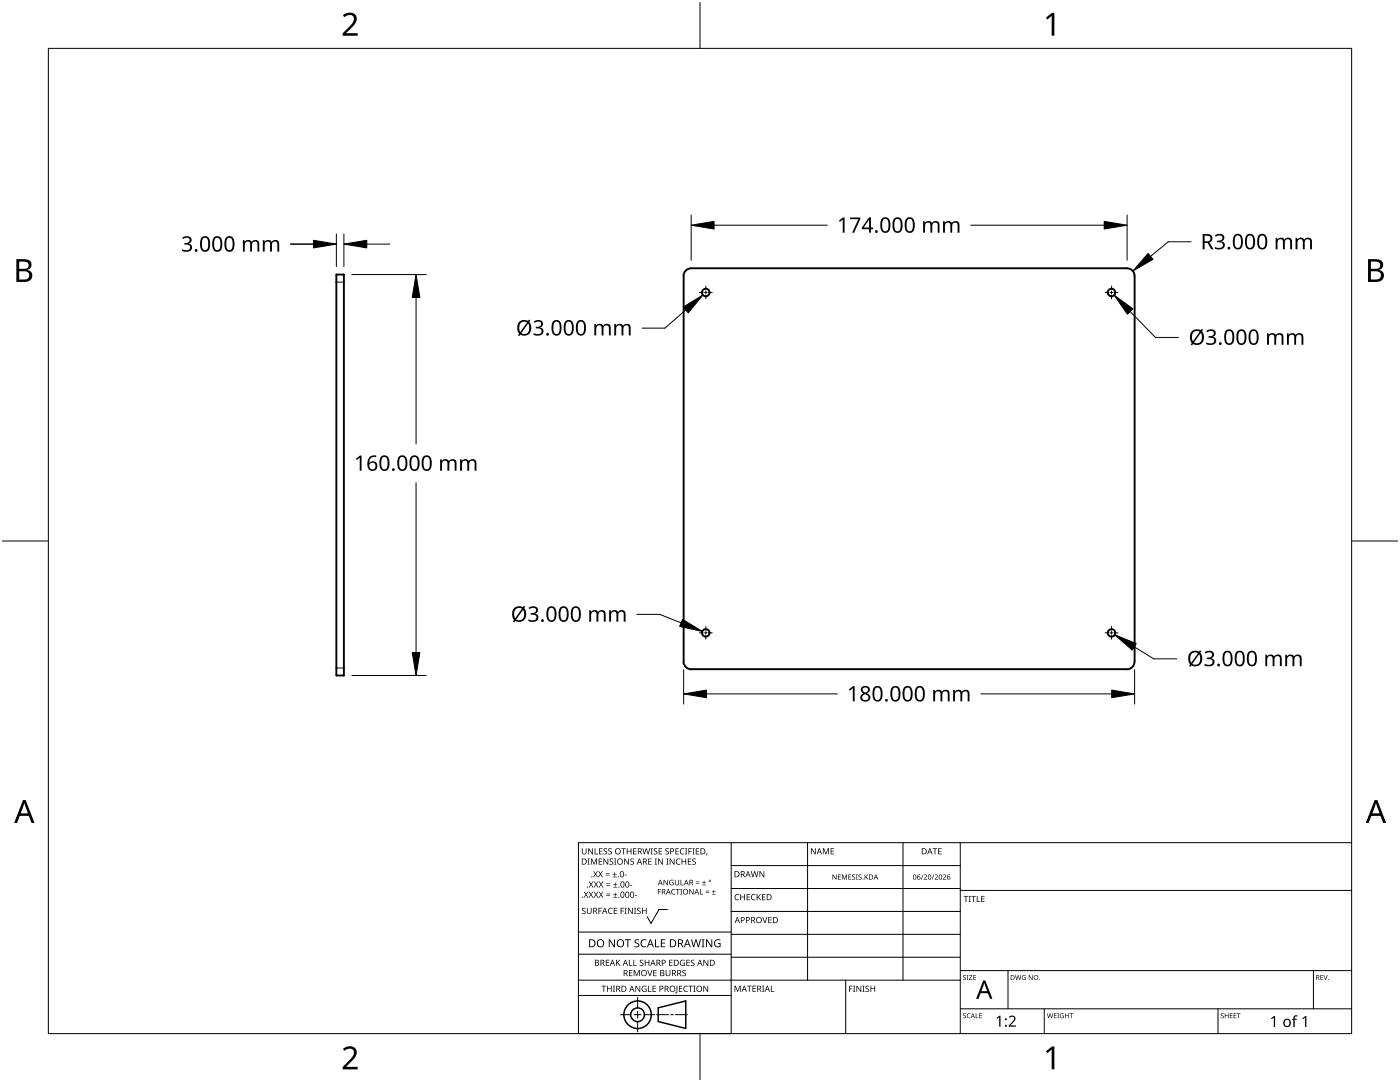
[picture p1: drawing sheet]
<svg xmlns="http://www.w3.org/2000/svg" width="279mm" height="216mm" viewBox="0 0 279 216" stroke-linecap="round" stroke-linejoin="round" font-family="sans-serif">
<g fill="none" stroke="#000" stroke-width=".38">
<path d="M67.1 54.8h1.5v80h-1.5zM136.4 55v77M137.9 53.6a1.51 1.51 0 0 0-1.5 1.4M137.9 53.5l87 .1a1.42 1.42 0 0 1 1.5 1.4v77a1.57 1.57 0 0 1-1.5 1.6M136.4 132a1.61 1.61 0 0 0 1.5 1.6M224.9 133.5h-87"/>
<circle cx="140.9" cy="58.4" r=".75"/>
<circle cx="221.8" cy="58.4" r=".74"/>
<circle cx="140.9" cy="126.3" r=".75"/>
<circle cx="221.8" cy="126.3" r=".74"/>
</g>
<path d="M68.6 56.3h-1.5M68.6 133.3h-1.5" fill="none" stroke="#000" stroke-width=".2"/>
<path d="M9.7 9.7h260v196.5h-260z" fill="none" stroke="#000" stroke-width=".2"/>
<path d="M139.7 .5v9.2M.5 108h9.2M269.7 108h9.2M139.7 206.2v9.2" fill="none" stroke="#000" stroke-width=".2"/>
<g fill="#000">
<path d="M68.4 3.1a1.64 1.64 0 0 1 2.8 .4 2.52 2.52 0 0 1-1.2 2.2l-.9 .9h2.3v.5h-3v-.4l1.2-1.2a1.95 1.95 0 0 0 .9-2.2 1.23 1.23 0 0 0-1.8 .1zM208.7 3.5l1.3-.9h.4v4.5h-.5v-4l-.9 .8zM68.4 209.3a1.64 1.64 0 0 1 2.8 .4 2.52 2.52 0 0 1-1.2 2.2l-.9 1h2.3v.5h-3v-.5l1.2-1.2a1.95 1.95 0 0 0 .9-2.1 1.23 1.23 0 0 0-1.8 .1zM208.7 209.8l1.3-1h.4v4.6h-.5v-4l-.9 .7z"/>
<path d="M3.3 51.7h1.3a1.28 1.28 0 0 1 1.7 1.3 1.04 1.04 0 0 1-.9 .9 1.23 1.23 0 0 1 1 1.5 1.23 1.23 0 0 1-1.5 .9h-1.6zM3.8 54.1v1.7h1a.86 .86 0 0 0 1-.9 .86 .86 0 0 0-1.1-.8zM3.8 52.2v1.4h.9a.78 .78 0 0 0 1-.7 .78 .78 0 0 0-1.1-.7z"/>
<path d="M273 51.7h1.3a1.28 1.28 0 0 1 1.7 1.3 1.04 1.04 0 0 1-.8 .9 1.23 1.23 0 0 1 1 1.5 1.23 1.23 0 0 1-1.6 .9h-1.6zM273.6 54.1v1.7h.9a.86 .86 0 0 0 1.1-.9 .86 .86 0 0 0-1.1-.8zM273.6 52.2v1.4h.8a.78 .78 0 0 0 1-.7 .78 .78 0 0 0-1.1-.7z"/>
<path d="M4.6 159.6h.5l1.8 4.6h-.6l-.6-1.4h-1.8l-.5 1.4h-.6zM4.8 160.2l-.7 2.1h1.5z"/>
<path d="M274.3 159.6h.6l1.7 4.6h-.6l-.5-1.4h-1.8l-.6 1.4h-.5zM274.6 160.2l-.7 2.1h1.4z"/>
</g>
<g fill="none" stroke="#000" stroke-width=".2">
<path d="M145.9 168.1v38.1h-30.5v-38.1h154.3M145.9 172.7h45.7M145.9 177.3h45.7M161.2 168.1v27.5M180.2 168.1v27.5M191.6 168.1v38.1M191.6 177.7h78.1M115.4 198.6h30.5M115.4 195.6h76.2M115.4 190.4h30.5M115.4 186h30.5M127.3 199v2.1"/>
<path d="M133.2 181.5h-1.7l-1.6 2.8-.7-1.4M145.9 181.9h45.7M145.9 186.4h45.7M145.9 191h45.7M168.8 195.6v10.6M191.6 193.7h78.1M201.2 193.7v7.6M262.1 193.7v7.6M123.8 202.5h2.1M126.6 202.5h1.3M127.3 201.8v1.4M127.3 203.8v2.1"/>
<path d="M128.6 202.5h2.1M131 202.5h2.4M133.8 202.5h.6M134.8 202.5h2.4M191.6 201.3h78.1M208.4 201.3v4.9M243.1 201.3v4.9"/>
</g>
<g fill="#000">
<path d="M116.1 169.3h.2v.8a.32 .32 0 0 0 .3 .3 .32 .32 0 0 0 .3-.3v-.8h.2v.8a.47 .47 0 0 1-.5 .4 .47 .47 0 0 1-.5-.5zM116.5 177.9h.2l.3 .5 .3-.5h.1l-.4 .6 .4 .6h-.1l-.3-.5-.4 .5h-.1l.4-.6zM117.3 171.3h.4l-.1 .1v1l.1 .1h-.4l.1-.1v-1zM117.4 169.3h.2l.6 1v-1h.1v1.2h-.1l-.7-1v1h-.1zM117.5 177.9h.2l.3 .5 .3-.5h.1l-.4 .6 .4 .6h-.1l-.4-.5-.3 .5h-.1l.4-.6zM117.5 175.9h.2l.3 .5 .3-.5h.1l-.4 .6 .5 .6h-.2l-.3-.5-.4 .5h-.1l.4-.6zM117.9 171.3h.3l.3 1 .4-1h.3v1.2h-.2v-1l-.4 1h-.1l-.4-1v1h-.2zM118.7 169.3h.1v1h.6v.2h-.7zM118.4 173.8h.1l.3 .5 .3-.5h.2l-.4 .6 .4 .7h-.1l-.4-.6-.3 .6h-.1l.4-.7zM118.5 177.9h.2l.2 .5 .3-.5h.2l-.4 .6 .4 .6h-.1l-.4-.5-.3 .5h-.1l.4-.6zM118.5 175.9h.2l.3 .5 .3-.5h.1l-.4 .6 .4 .6h-.1l-.3-.5-.4 .5h-.1l.4-.6zM119.5 171.3h.7v.1h-.6v.4h.5v.2h-.5v.4h.6v.1h-.7z"/>
<path d="M119.6 169.3h.6v.1h-.5v.4h.5v.1h-.5v.4h.5v.2h-.6zM119.4 173.8h.1l.3 .5 .3-.5h.2l-.4 .6 .4 .7h-.1l-.4-.6-.3 .6h-.2l.5-.7zM119.5 177.9h.1l.3 .5 .3-.5h.2l-.4 .6 .4 .6h-.1l-.4-.5-.3 .5h-.1l.4-.6zM119.5 175.9h.2l.3 .5 .3-.5h.1l-.4 .6 .4 .6h-.1l-.4-.5-.3 .5h-.1l.4-.6zM120.9 174.6h.8v.1h-.8zM120.9 174.2h.8v.1h-.8zM121 178.7h.8v.1h-.8zM121 178.3h.8v.1h-.8zM121 176.6h.8v.1h-.8zM121 176.3h.8v.1h-.8zM120.5 169.4l.4-.1h.3l-.1 .1a.25 .25 0 0 0-.4-.1 .25 .25 0 0 0 0 .4l.4 .3 .1 .2-.3 .3-.5-.1v-.1h.2a.27 .27 0 0 0 .4-.1 .27 .27 0 0 0-.3-.3l-.2-.2zM120.4 171.3h.2l.7 1-.1-1h.2v1.2h-.2l-.6-1v1h-.2z"/>
<path d="M121.4 169.4l.5-.1h.2v.1a.25 .25 0 0 0-.4-.1 .25 .25 0 0 0 0 .4l.4 .3v.2l-.2 .3-.5-.1v-.1h.1a.27 .27 0 0 0 .5-.1 .27 .27 0 0 0-.4-.3l-.2-.2zM122.3 174.9h.8v.2h-.8zM122.4 179h.8v.1h-.8zM122.4 177h.8v.1h-.8zM121.7 171.4l.4-.1 .3 .1-.1 .1a.25 .25 0 0 0-.4-.1 .25 .25 0 0 0 0 .4 .42 .42 0 0 1 .5 .5 .42 .42 0 0 1-.7 .2l-.1-.2 .2 .1a.27 .27 0 0 0 .5-.2 .27 .27 0 0 0-.4-.3l-.2-.2zM122.6 174h.1v.4h.4v.1h-.4v.4h-.1v-.4h-.3v-.1h.3zM122.7 178.1h.1v.4h.4v.1h-.4v.3h-.1v-.3h-.3v-.1h.3zM122.7 176.1h.2v.3h.3v.2h-.3v.3h-.2v-.3h-.3v-.2h.3zM122.6 171.3h.4l-.1 .1v1l.1 .1h-.4l.1-.1v-1zM124 169.3h.9v.1h-.4v1.1h-.1v-1.1h-.4zM124.7 174.5h.4v.2h-.4zM124.6 171.3h.1l.7 1v-1h.1v1.2h-.2l-.6-1v1h-.1z"/>
<path d="M125.7 176.6h.5v.1h-.5zM125.1 169.3h.1v.5h.7v-.5h.1v1.2h-.1v-.6h-.7v.6h-.1zM125.8 171.4l.5-.1 .2 .1v.1a.25 .25 0 0 0-.4-.1 .25 .25 0 0 0 0 .4 .42 .42 0 0 1 .4 .5 .42 .42 0 0 1-.7 .2v-.2l.1 .1a.27 .27 0 0 0 .5-.2 .27 .27 0 0 0-.4-.3l-.2-.2zM126.7 178.6h.4v.2h-.4zM126.4 169.3h.6v.1h-.5v.4h.5v.1h-.5v.4h.5v.2h-.6zM128.2 169.3h.2l.2 1 .3-1h.2l.2 1 .3-1h.1l-.3 1.2h-.1l-.3-1.1-.3 1.1h-.2zM129.4 171.3h.7v.1h-.6v.4h.5v.2h-.5v.4h.6v.1h-.7zM129.8 169.3h.5l-.2 .1v1l.2 .1h-.5l.2-.1v-1zM130.7 171.3h.4l-.1 .1v1l.1 .1h-.4l.1-.1v-1zM130.5 169.4l.4-.1h.3l-.1 .1a.25 .25 0 0 0-.4-.1 .25 .25 0 0 0 0 .4l.4 .3 .1 .2-.2 .3-.6-.1v-.1h.2a.27 .27 0 0 0 .4-.1 .27 .27 0 0 0-.3-.3l-.2-.2zM131.3 177.4h.6v.1h-.5v.4h.5v.1h-.5v.5h-.1zM131.4 169.3h.7v.1h-.5v.4h.5v.1h-.5v.4h.5v.2h-.7z"/>
<path d="M131.3 171.3h.2l.7 1v-1h.1v1.2h-.2l-.6-1v1h-.2zM132.4 175.6h.2l.6 .9v-.9h.1v1h-.2l-.6-.9v.9h-.1zM133 171.3h.4l-.1 .1v1l.1 .1h-.4l.1-.1v-1zM132.8 169.4l.4-.1h.3l-.1 .1a.25 .25 0 0 0-.3-.1 .25 .25 0 0 0 0 .4l.4 .3v.2l-.2 .3-.5-.1v-.1h.1a.27 .27 0 0 0 .5-.1 .27 .27 0 0 0-.4-.3l-.2-.2zM133.7 175.7l.5-.2 .2 .1v.1a.45 .45 0 0 0-.7 .4 .45 .45 0 0 0 .6 .4v-.3h-.2v-.1h.3v.5a.6 .6 0 0 1-.8-.1 .6 .6 0 0 1 .1-.8zM134.1 177.5l.4-.1h.3l-.1 .2a.44 .44 0 0 0-.6 .4 .44 .44 0 0 0 .6 .3 .52 .52 0 0 1-.7 0 .52 .52 0 0 1 .1-.8zM133.6 171.3h.2l.7 1v-1h.1v1.2h-.2l-.6-1v1h-.2zM134.9 177.4h.8v.1h-.4v1h-.1v-1h-.3zM135 171.5l.5-.2 .3 .1-.1 .1a.49 .49 0 0 0-.7 .4 .49 .49 0 0 0 .7 .5 .52 .52 0 0 1-.6 0 .52 .52 0 0 1-.2-.6zM134.8 169.3h.7v.1h-.6v.4h.5v.1h-.5v.4h.6v.2h-.7zM134.7 175.6h.1v.7a.28 .28 0 0 0 .3 .2 .28 .28 0 0 0 .3-.2v-.7h.1v.7a.42 .42 0 0 1-.4 .4 .42 .42 0 0 1-.4-.4zM135.8 175.6h.2v.9h.4v.1h-.6z"/>
<path d="M135.8 177.4h.3l-.1 .1v.9l.1 .1h-.3l.1-.1v-.9zM135.8 169.4l.4-.1h.4l-.1 .1h-.2a.49 .49 0 0 0-.4 .6 .49 .49 0 0 0 .7 .3 .52 .52 0 0 1-.7 .1 .52 .52 0 0 1-.2-.6zM136 171.3h.2v.5h.6v-.5h.1v1.2h-.1v-.5h-.6v.5h-.2zM136.7 169.3h.5l-.2 .1v1l.2 .1h-.5l.2-.1v-1zM137.4 169.3h.7v.1h-.6v.4h.5v.2h-.5v.5h-.1zM137.3 171.3h.7v.1h-.6v.4h.5v.2h-.5v.4h.6v.1h-.7zM137.6 177.4h.1l.6 .9v-.9h.1v1.1h-.1l-.6-.9v.9h-.1zM138.2 169.3h.4l-.1 .1v1l.1 .1h-.4l.1-.1v-1zM138.9 176.2h.7v.1h-.7zM138.9 175.9h.7v.1h-.7zM138.2 171.4l.4-.1 .3 .1-.1 .1a.25 .25 0 0 0-.4-.1 .25 .25 0 0 0 0 .4 .42 .42 0 0 1 .5 .5 .42 .42 0 0 1-.7 .2l-.1-.2 .2 .1a.27 .27 0 0 0 .5-.2 .27 .27 0 0 0-.4-.3l-.2-.2zM138.9 169.3h.6v.1h-.5v.4h.5v.1h-.5v.4h.5v.2h-.6z"/>
<path d="M139.7 177.4h.1v1h.5v.1h-.6zM140.1 176.5h.8v.1h-.8zM140.5 175.7h.1v.3h.3v.2h-.3v.3h-.1v-.3h-.4v-.2h.4zM140.8 178h.7v.2h-.7zM140.8 177.7h.7v.1h-.7zM141 170.3h.2l-.3 .4zM142.1 178.4h.7v.1h-.7zM142.4 177.6h.1v.3h.3v.1h-.3v.3h-.1v-.3h-.3v-.1h.3zM146.8 178.6l.4-.2 .3 .1v.1a.49 .49 0 0 0-.7 .4 .49 .49 0 0 0 .7 .5 .52 .52 0 0 1-.7 0 .52 .52 0 0 1-.2-.6zM147.7 178.4h.2v.5h.6v-.5h.2v1.2h-.2v-.5h-.6v.5h-.2zM149 178.4h.7v.1h-.5v.4h.4v.2h-.4v.4h.5v.1h-.7zM150 178.6l.5-.2 .3 .1-.1 .1a.49 .49 0 0 0-.7 .4 .49 .49 0 0 0 .8 .5 .52 .52 0 0 1-.7 0 .52 .52 0 0 1-.2-.6z"/>
<path d="M149.8 173.8h.2l.3 1.1 .2-1.1h.2l.3 1.1 .2-1.1h.2l-.3 1.2h-.2l-.3-1-.3 1h-.1zM151 178.4h.2v.6l.5-.6h.2l-.5 .5 .5 .7h-.2l-.4-.6-.1 .6h-.2zM151.6 173.8h.1l.7 1v-1h.1v1.2h-.1l-.7-1v1h-.1zM152.1 178.4h.7v.1h-.6v.4h.5v.2h-.5v.4h.6v.1h-.7zM161.8 169.3h.2l.7 1v-1h.1v1.2h-.2l-.6-1v1h-.2zM164.2 169.3h.2l.4 .9 .4-.9h.2v1.2h-.1v-1.1l-.4 1.1h-.1l-.4-1.1v1.1h-.2zM165.8 169.3h.6v.1h-.5v.4h.5v.1h-.5v.4h.5v.2h-.6zM166.1 174.5h.2l.5 .8v-.8h.1l.1 1h-.2l-.5-.8v.8h-.2zM167.2 174.5h.6v.1h-.4v.3h.4v.1h-.4v.4h.4v.1h-.6zM168 174.5h.2l.3 .8 .4-.8h.1v1h-.1v-.9l-.4 .9-.4-.9v.9h-.1zM169.3 174.5h.6v.1h-.5v.3h.5v.1h-.5v.4h.5v.1h-.6zM170.1 174.6l.4-.1h.2l-.1 .1a.24 .24 0 0 0-.3 0 .24 .24 0 0 0-.1 .3 .24 .24 0 0 0 .3 .1 .32 .32 0 0 1 .1 .5 .32 .32 0 0 1-.6-.1h.1a.26 .26 0 0 0 .4 0 .26 .26 0 0 0 0-.3 .26 .26 0 0 0-.3-.1z"/>
<path d="M170.8 174.5h.4l-.1 .1v.8l.1 .1h-.4l.1-.1v-.8zM171.4 174.6l.3-.1h.2v.1a.24 .24 0 0 0-.3 0 .24 .24 0 0 0-.1 .3 .24 .24 0 0 0 .3 .1 .32 .32 0 0 1 0 .5 .32 .32 0 0 1-.5-.1h.1a.26 .26 0 0 0 .3 0 .26 .26 0 0 0 .1-.3 .26 .26 0 0 0-.3-.1zM172.5 174.5h.2v.5l.6-.5-.4 .4 .4 .6h-.2l-.3-.5-.1 .5h-.2zM184.2 174.5h.1l-.4 1h-.1zM184.4 174.6a.37 .37 0 0 1 .6 0 .37 .37 0 0 1-.3 .6l-.2 .2h.5v.1h-.6l.2-.4a.27 .27 0 0 0 .3-.3 .27 .27 0 0 0-.4-.2zM186.3 174.5h.2l-.4 1h-.2zM186.1 169.3h.9v.1h-.3v1.1h-.2v-1.1h-.4zM186.5 174.6a.37 .37 0 0 1 .6 0 .37 .37 0 0 1-.2 .6l-.2 .2h.5v.1h-.7l.3-.4a.27 .27 0 0 0 .3-.3 .27 .27 0 0 0-.4-.2zM187.2 169.3h.7v.1h-.5v.4h.5v.1h-.5v.4h.5v.2h-.7zM188.2 174.6a.37 .37 0 0 1 .6 0 .37 .37 0 0 1-.3 .6l-.2 .2h.5v.1h-.6l.2-.4a.27 .27 0 0 0 .3-.3 .27 .27 0 0 0-.4-.2zM192.3 178.8h.9v.1h-.3v1.1h-.2v-1.1h-.4zM193.3 178.8h.5l-.2 .1v1l.2 .1h-.5l.2-.1v-1z"/>
<path d="M193.8 178.8h1v.1h-.4v1.1h-.2v-1.1h-.4zM194.9 178.8h.2v1.1h.5v.1h-.7zM195.8 178.8h.7v.1h-.5v.4h.5v.1h-.5v.5h.5v.1h-.7zM116.2 181.3l.4-.2 .3 .1-.1 .1a.25 .25 0 0 0-.4-.1 .25 .25 0 0 0 0 .4l.4 .2 .1 .3-.3 .3-.5-.1v-.1h.2a.27 .27 0 0 0 .4-.1 .27 .27 0 0 0-.3-.3l-.2-.2zM117.1 181.1h.2v.8a.32 .32 0 0 0 .3 .3 .32 .32 0 0 0 .3-.3v-.8h.2v.8a.47 .47 0 0 1-.5 .5 .47 .47 0 0 1-.5-.5zM119.4 181.1h.7v.2h-.5v.4h.5v.1h-.5v.6h-.2zM120 196.7h1v.1h-.4v1.1h-.2v-1.1h-.4zM120.9 191.5h.7v.1h-.5v.4h.4v.2h-.4v.4h.5v.1h-.7zM121.5 181.3l.4-.2 .4 .1-.1 .1a.49 .49 0 0 0-.7 .5 .49 .49 0 0 0 .7 .4 .52 .52 0 0 1-.6 .1 .52 .52 0 0 1-.3-.6zM121.1 196.7h.2v.5h.6v-.5h.2v1.2h-.2v-.6h-.6v.6h-.2zM121.5 187.4h.2l.9 1.3v-1.3h.1v1.6h-.2l-.8-1.3v1.3h-.2zM122.3 196.7h.4l-.1 .1v1l.1 .1h-.4l.2-.1v-1z"/>
<path d="M122.5 181.1h.7v.2h-.6v.4h.5v.1h-.5v.4h.6v.2h-.7zM122.9 191.5h.2v.6l.5-.6h.2l-.5 .5 .5 .7h-.2l-.4-.6-.1 .6h-.2zM123.9 181.1h.6v.2h-.5v.4h.5v.1h-.5v.6h-.1zM124.7 181.1h.4l-.2 .2v.9l.2 .2h-.4l.1-.2v-.9zM124.7 187.4h1.2v.2h-.5v1.4h-.2v-1.4h-.5zM125.5 191.5h.2v1.1h.5v.1h-.7zM125.5 193.6h.7v.1h-.5v.4h.5v.1h-.5v.4h.5v.2h-.7zM125.3 181.1h.2l.7 1.1-.1-1.1h.2v1.3h-.2l-.6-1v1h-.2zM126.4 191.5h.2v1.1h.5v.1h-.7zM126.5 181.1h.5l-.2 .2v.9l.2 .2h-.5l.2-.2v-.9zM126.5 193.6h.2l.4 1 .4-1h.2v1.2h-.2v-1.1l-.4 1.1h-.1l-.4-1.1v1.1h-.1zM126.7 187.6l.3-.2 .6 .1-.2 .1a.33 .33 0 0 0-.6 .2 .33 .33 0 0 0 .4 .4 .47 .47 0 0 1 .4 .6 .47 .47 0 0 1-.7 .2h-.3v-.2h.2a.35 .35 0 0 0 .6-.2 .35 .35 0 0 0-.5-.4l-.3-.2z"/>
<path d="M126.8 196.7h.2l.6 1v-1h.2v1.2h-.2l-.7-1 .1 1h-.2zM127.2 181.3l.4-.2 .3 .1-.1 .1a.25 .25 0 0 0-.4-.1 .25 .25 0 0 0 0 .4l.4 .2 .1 .3-.3 .3-.5-.1v-.1h.2a.27 .27 0 0 0 .4-.1 .27 .27 0 0 0-.3-.3l-.2-.2zM127.7 191.6l.5-.1 .2 .1v.1a.25 .25 0 0 0-.4-.1 .25 .25 0 0 0 0 .4l.4 .2v.3l-.2 .2h-.5v-.2l.1 .1a.27 .27 0 0 0 .5-.2 .27 .27 0 0 0-.4-.3l-.2-.2zM128 187.6l.6-.2 .4 .1v.2a.64 .64 0 0 0-1 .5 .64 .64 0 0 0 1 .6v.2a.83 .83 0 0 1-1.1-.3 .83 .83 0 0 1 .1-1.1zM128.2 196.8l.6-.1 .2 .1v.1a.5 .5 0 0 0-.8 .4 .5 .5 0 0 0 .7 .5v-.4h-.3v-.1h.4v.6a.66 .66 0 0 1-.8-.2 .66 .66 0 0 1 0-.9zM128.1 181.1h.2v.6h.6v-.6h.2v1.3h-.2v-.6h-.6v.6h-.2zM129.2 193.6h.1l.4 1 .3-1h.2l-.4 1.2h-.2zM129.3 196.7h.2v1.1h.5v.1h-.7zM128.7 191.5h.1v.5h.6v-.5h.2v1.2h-.2v-.5h-.6v.5h-.1zM130.7 187.4h.2v1.4h.7v.2h-.9zM130.2 196.7h.7v.1h-.5v.4h.5v.1h-.5v.5h.5v.1h-.7zM130.4 193.6h.6v.1h-.5v.4h.5v.1h-.5v.4h.5v.2h-.6z"/>
<path d="M131.9 187.4h.9v.2h-.7v.5h.6v.2h-.6v.5h.7v.2h-.9zM132.8 193.6h.2v.7a.32 .32 0 0 0 .3 .4 .32 .32 0 0 0 .3-.4v-.7h.2v.7a.47 .47 0 0 1-.5 .5 .47 .47 0 0 1-.5-.5zM133.5 191.5h.7v.1h-.5v.4h.5v.2h-.5v.4h.5v.1h-.7zM135 196.7h.2v1.3l-.1 .2h-.3l-.1-.1 .3-.2zM135.5 196.7h.7v.1h-.5v.4h.4v.1h-.4v.5h.5v.1h-.7zM135.8 191.7l.5-.2 .4 .1-.1 .1a.5 .5 0 0 0-.8 .4 .5 .5 0 0 0 .7 .5v-.4h-.2v-.1h.4v.6a.66 .66 0 0 1-.9-.1 .66 .66 0 0 1 0-.9zM136.2 193.7l.4-.2 .3 .1-.1 .1a.25 .25 0 0 0-.4-.1 .25 .25 0 0 0 0 .4 .42 .42 0 0 1 .5 .6 .42 .42 0 0 1-.7 .2l-.1-.2h.2a.27 .27 0 0 0 .5-.1 .27 .27 0 0 0-.4-.3l-.2-.2zM136.5 196.8l.5-.1 .3 .1-.1 .1a.49 .49 0 0 0-.7 .4 .49 .49 0 0 0 .8 .4 .52 .52 0 0 1-.7 .1 .52 .52 0 0 1-.2-.6zM137 191.5h.7v.1h-.6v.4h.5v.2h-.5v.4h.6v.1h-.7zM137.4 196.7h.9v.1h-.4v1.1h-.1v-1.1h-.4zM137.9 191.6l.4-.1 .3 .1-.1 .1a.25 .25 0 0 0-.4-.1 .25 .25 0 0 0 0 .4l.4 .2 .1 .3-.2 .2h-.6v-.2l.2 .1a.27 .27 0 0 0 .5-.2 .27 .27 0 0 0-.4-.3l-.2-.2zM138.4 196.7h.4l-.1 .1v1l.1 .1h-.4l.1-.1v-1z"/>
<path d="M137.9 187.4h.2l.3 1.4 .4-1.4h.2l.4 1.4 .3-1.4h.2l-.4 1.6h-.2l-.4-1.3-.4 1.3h-.2zM140 187.4h.6l-.2 .2v1.3l.2 .1h-.6l.2-.1v-1.3zM140.4 196.7h.1l.7 1v-1h.1v1.2h-.1l-.7-1v1h-.1zM140.4 191.5h.2l.6 1v-1h.1v1.2h-.1l-.7-1v1h-.1zM140.9 187.4h.2l.9 1.3v-1.3h.2v1.6h-.3l-.8-1.3v1.3h-.2zM142.7 187.6l.7-.2 .4 .1-.1 .2a.65 .65 0 0 0-1 .5 .65 .65 0 0 0 .9 .6v-.4h-.3v-.2h.5v.7a.86 .86 0 0 1-1.1-.1 .86 .86 0 0 1 0-1.2zM146.6 196.7h.2l.4 1 .4-1h.2v1.2h-.1v-1.1l-.4 1.1h-.2l-.4-1.1v1.1h-.1zM149.1 196.7h.9v.1h-.4v1.1h-.1v-1.1h-.4zM150.2 196.7h.7v.1h-.6v.4h.5v.1h-.5v.5h.6v.1h-.7zM152.1 183h.2l.3 1 .4-1h.2l-.5 1.2h-.1zM152.1 196.7h.4l-.1 .1v1l.1 .1h-.4l.1-.1v-1zM153.8 196.7h.2v1.1h.5v.1h-.7z"/>
<path d="M153.3 183h.7v.1h-.5v.4h.5v.1h-.5v.5h.5v.1h-.7zM169.5 196.7h.6v.1h-.5v.5h.5v.1h-.5v.5h-.1zM170.2 196.7h.5l-.2 .1v1l.2 .1h-.5l.2-.1v-1zM170.9 196.7h.2l.6 1v-1h.2v1.2h-.2l-.6-1v1h-.2zM172.1 196.7h.5l-.2 .1v1l.2 .1h-.5l.2-.1v-1zM172.8 196.8l.4-.1h.2v.2a.25 .25 0 0 0-.4-.1 .25 .25 0 0 0 0 .4l.4 .2 .1 .3-.3 .2h-.5v-.2l.2 .1a.27 .27 0 0 0 .4-.2 .27 .27 0 0 0-.3-.3l-.3-.2zM173.7 196.7h.2v.5h.6v-.5h.2v1.2h-.2v-.6h-.6v.6h-.2zM192.2 194.7l.4-.1h.2l-.1 .1a.24 .24 0 0 0-.3 0 .24 .24 0 0 0-.1 .3 .24 .24 0 0 0 .4 .1l.1 .1-.1 .3h-.4l-.1-.1a.24 .24 0 0 0 .3 .1 .24 .24 0 0 0 .1-.3l-.4-.3zM192.9 194.6h.4l-.1 .1v.7l.1 .1h-.4l.1-.1v-.7zM193.4 194.6h.6l-.5 .8h.6v.1h-.7l.5-.8h-.5zM194.2 194.6h.6v.1h-.4v.3h.4v.1h-.4v.3h.4v.1h-.6zM202.6 194.6h.1l.2 .8 .2-.8h.2l.2 .8 .2-.8h.1l-.2 .9h-.2l-.2-.8-.2 .8h-.2z"/>
<path d="M204.1 194.7l.3-.1h.3l-.1 .1a.4 .4 0 0 0-.6 .4 .4 .4 0 0 0 .6 .3v-.3l-.2-.1h.3v.5a.53 .53 0 0 1-.7-.1 .53 .53 0 0 1 .1-.7zM205.3 194.6h.2l.5 .8v-.8h.1v.9h-.2l-.5-.8v.8h-.1zM263.5 194.6h.6v.1h-.5v.3h.4v.1h-.4v.3h.5v.1h-.6zM264.1 194.6h.2l.2 .8 .3-.8h.2l-.4 .9h-.1zM192.2 202.3l.4-.1h.2l-.1 .1a.24 .24 0 0 0-.3 0 .24 .24 0 0 0-.1 .3 .24 .24 0 0 0 .4 .1l.1 .2-.1 .2-.4 .1-.1-.2a.24 .24 0 0 0 .3 .1 .24 .24 0 0 0 .1-.3l-.4-.2zM193.1 202.3l.6-.1-.3 .1a.4 .4 0 0 0-.3 .5 .4 .4 0 0 0 .5 .2 .46 .46 0 0 1-.6 0 .46 .46 0 0 1 .1-.7zM194.7 202.2h.1v.8h.5v.2h-.6zM195.4 202.2h.6v.1h-.4v.3h.4v.1h-.4v.4h.4v.1h-.6zM198.9 203.1l.5-.4h.3v2.2h-.3v-1.9l-.4 .3zM201.3 202.9a.76 .76 0 0 1 1.2 0 .76 .76 0 0 1-.3 1.1l-.6 .6h1.1v.3h-1.4v-.3l.8-.8a.52 .52 0 0 0 .2-.8 .52 .52 0 0 0-.8 .1zM209 202.2h.1l.2 .8 .2-.8h.1l.3 .8 .2-.8h.1l-.3 1h-.1l-.2-.9-.3 .9h-.1zM210.3 202.2h.6v.1h-.4v.3h.3v.1h-.3v.4h.4v.1h-.6z"/>
<path d="M211 202.2h.4l-.2 .1v.8l.2 .1h-.4l.1-.1v-.8zM211.6 202.3l.7-.1-.1 .1a.4 .4 0 0 0-.6 .4 .4 .4 0 0 0 .6 .3v-.2l-.2-.2h.3v.5a.53 .53 0 0 1-.7-.1 .53 .53 0 0 1 0-.7zM212.5 202.2h.2v.4h.5v-.4h.1v1h-.1v-.5h-.5v.5h-.2zM213.4 202.2h.8v.1h-.3v.9h-.2v-.9h-.3zM243.7 202.3l.3-.1h.2v.1a.24 .24 0 0 0-.3 0 .24 .24 0 0 0-.1 .3 .24 .24 0 0 0 .3 .1l.1 .2-.1 .2-.4 .1-.1-.2a.24 .24 0 0 0 .4 .1 .24 .24 0 0 0 0-.3l-.3-.2zM244.4 202.2h.2v.4h.5v-.4h.1v1h-.1v-.5h-.5v.5h-.2zM245.4 202.2h.6v.1h-.4v.3h.4v.1h-.4v.4h.4v.1h-.6zM246.2 202.2h.5v.1h-.4v.3h.4v.1h-.4v.4h.4v.1h-.5zM246.8 202.2h.8v.1h-.3v.9h-.2v-.9h-.3zM253.7 203.2l.6-.5h.2v2.2h-.3v-1.9l-.4 .4zM258.2 202.7l.3-.1h.5l-.1 .3-.4-.1-.1 .2v.3h.4v.2h-.4v1.4h-.3v-1.4h-.3l.3-.2zM259.9 203.2l.6-.5h.2v2.2h-.2v-1.9l-.5 .4z"/>
<path d="M116.1 171.3h.4a.61 .61 0 0 1 .6 .6 .61 .61 0 0 1-.6 .6h-.4zM116.3 171.4v1h.1a.48 .48 0 0 0 .5-.5 .48 .48 0 0 0-.4-.5z"/>
<path d="M122.7 169.9a.61 .61 0 0 1 1.2 0 .61 .61 0 0 1-1.2 0zM123 169.5a.47 .47 0 0 0-.1 .7 .47 .47 0 0 0 .8 0v-.1a.45 .45 0 0 0-.1-.6 .45 .45 0 0 0-.6 0z"/>
<path d="M123.1 171.9a.61 .61 0 0 1 1.2 0 .61 .61 0 0 1-1.2 0zM123.5 171.5l-.2 .4a.45 .45 0 0 0 .7 .4 .45 .45 0 0 0 0-.8l-.2-.1z"/>
<path d="M123.9 173.9a.51 .51 0 0 1 .6 .1 .51 .51 0 0 1 0 .7 .44 .44 0 0 1-.6 .3 .44 .44 0 0 1-.2-.6zM123.9 174v.1a.48 .48 0 0 0 .3 .8 .53 .53 0 0 0 .2-.5 .53 .53 0 0 0-.4-.4z"/>
<path d="M124 178a.44 .44 0 0 1 .5 0 .44 .44 0 0 1 .1 .5 .46 .46 0 0 1-.4 .7 .46 .46 0 0 1-.4-.7zM124.1 178.1l-.1 .2a.45 .45 0 0 0 .3 .7 .53 .53 0 0 0 .2-.5 .53 .53 0 0 0-.4-.4z"/>
<path d="M124 176a.44 .44 0 0 1 .5 0 .44 .44 0 0 1 .1 .5 .46 .46 0 0 1-.4 .6 .46 .46 0 0 1-.4-.7zM124.1 176.1l-.1 .4a.31 .31 0 0 0 .2 .5 .31 .31 0 0 0 .3-.5l-.1-.4z"/>
<path d="M124.9 178a.5 .5 0 0 1 .7 .1 .5 .5 0 0 1 0 .6 .44 .44 0 0 1-.6 .4 .44 .44 0 0 1-.2-.6zM125 178.1a.48 .48 0 0 0-.1 .6 .48 .48 0 0 0 .4 .3l.1-.8-.2-.2z"/>
<path d="M124.9 176a.44 .44 0 0 1 .6 0 .44 .44 0 0 1 .1 .5 .46 .46 0 0 1-.5 .6 .46 .46 0 0 1-.3-.7zM125 176.1l-.1 .4a.31 .31 0 0 0 .3 .5 .31 .31 0 0 0 .2-.5v-.4z"/>
<path d="M125.9 178a.5 .5 0 0 1 .6 .1 .5 .5 0 0 1 0 .6 .44 .44 0 0 1-.5 .4 .44 .44 0 0 1-.2-.6zM126 178.1l-.1 .1a.48 .48 0 0 0 .4 .8 .53 .53 0 0 0 .2-.5 .53 .53 0 0 0-.5-.4z"/>
<path d="M127.3 169.3h.3a.35 .35 0 0 1 .5 .2 .35 .35 0 0 1-.3 .4l.4 .6h-.2l-.3-.5h-.3v.5h-.1zM127.4 169.4v.4h.2a.23 .23 0 0 0 .3-.2 .23 .23 0 0 0-.3-.2z"/>
<path d="M127.5 171.3h.2l.4 1.2h-.1l-.2-.4h-.4l-.2 .4h-.1zM127.6 171.5l-.2 .5h.4z"/>
<path d="M128.3 171.3h.3a.35 .35 0 0 1 .5 .2 .35 .35 0 0 1-.3 .5l.4 .5h-.2l-.3-.5h-.2v.5h-.2zM128.5 171.4v.5h.1a.23 .23 0 0 0 .3-.2 .23 .23 0 0 0-.3-.3z"/>
<path d="M131.7 175.5h.1l.5 1.1h-.2l-.1-.3h-.4l-.2 .3h-.1zM131.8 175.7l-.2 .5h.4z"/>
<path d="M132.1 177.4h.3a.31 .31 0 0 1 .4 .2 .31 .31 0 0 1-.2 .4l.3 .5h-.2l-.3-.5h-.2v.5h-.1zM132.2 177.5v.4h.2a.21 .21 0 0 0 .2-.2 .21 .21 0 0 0-.2-.2z"/>
<path d="M133.3 177.4h.1l.5 1.1h-.2l-.1-.4h-.4l-.2 .4h-.1zM133.4 177.5l-.2 .5h.4z"/>
<path d="M133.8 169.3h.6l.1 .2-.1 .4-.5 .1v.5h-.1zM133.9 169.4v.5a.29 .29 0 0 0 .5-.3 .29 .29 0 0 0-.5-.2z"/>
<path d="M136.9 175.5h.1l.4 1.1h-.1l-.1-.3h-.5l-.1 .3h-.1zM137 175.7l-.2 .5h.3z"/>
<path d="M136.2 177.9a.55 .55 0 0 1 1.1 0 .55 .55 0 0 1-1.1 0zM136.4 177.9a.45 .45 0 0 0 .9 0 .45 .45 0 0 0-.9 0z"/>
<path d="M137.6 175.6h.3a.31 .31 0 0 1 .4 .2 .31 .31 0 0 1-.2 .4l.3 .4h-.2l-.2-.4h-.3v.4h-.1zM137.7 175.7v.4h.2a.21 .21 0 0 0 .3-.2 .21 .21 0 0 0-.3-.2z"/>
<path d="M139 177.4h.1l.4 1.1h-.1l-.1-.4h-.5l-.1 .4h-.1zM139.1 177.5l-.2 .5h.3z"/>
<path d="M139.8 169.3h.4a.54 .54 0 0 1 .6 .6 .56 .56 0 0 1-.7 .6h-.3zM140 169.4v.9h.1a.48 .48 0 0 0 .5-.4 .48 .48 0 0 0-.4-.5z"/>
<path d="M141.4 175.8a.25 .25 0 0 1 .5 0 .25 .25 0 0 1-.5 0zM141.5 175.8a.15 .15 0 0 0 .3 0 .15 .15 0 0 0-.3 0z"/>
<path d="M146.6 173.8h.4a.61 .61 0 0 1 .6 .6 .61 .61 0 0 1-.7 .6h-.3zM146.8 174v.9h.1a.43 .43 0 0 0 .5-.5 .41 .41 0 0 0-.4-.4z"/>
<path d="M147.8 173.8h.4a.35 .35 0 0 1 .4 .3 .35 .35 0 0 1-.2 .4l.3 .5h-.2l-.3-.5h-.2v.5h-.2zM148 174v.4h.2a.23 .23 0 0 0 .3-.2 .23 .23 0 0 0-.3-.2z"/>
<path d="M149.2 173.8h.1l.5 1.2h-.1l-.2-.3h-.5l-.1 .3h-.2zM149.3 174l-.2 .5h.4z"/>
<path d="M153 178.4h.4a.55 .55 0 0 1 .6 .6 .56 .56 0 0 1-.6 .6h-.4zM153.2 178.5v1h.1a.48 .48 0 0 0 .5-.5 .48 .48 0 0 0-.4-.5z"/>
<path d="M163.4 169.2h.2l.5 1.3h-.2l-.2-.4h-.4l-.2 .4h-.1zM163.5 169.4l-.2 .6h.4z"/>
<path d="M173.4 174.5h.3a.51 .51 0 0 1 .5 .5 .51 .51 0 0 1-.5 .5h-.3zM173.6 174.6v.8h.3l.2-.3v-.3z"/>
<path d="M174.7 174.5h.2l.3 1h-.1l-.1-.3h-.4l-.1 .3h-.2zM174.8 174.6l-.2 .5h.4z"/>
<path d="M182.3 174.6h.4l.2 .5a.38 .38 0 0 1-.5 .4 .38 .38 0 0 1-.2-.6zM182.4 174.6l-.1 .2a.38 .38 0 0 0 .3 .6 .41 .41 0 0 0 .2-.5 .41 .41 0 0 0-.4-.3z"/>
<path d="M183.2 174.6l.4-.1-.3 .2-.1 .3a.33 .33 0 0 1 .5 .1 .33 .33 0 0 1-.3 .5 .33 .33 0 0 1-.4-.4zM183.2 175.2a.22 .22 0 0 0 .4 0 .22 .22 0 0 0-.4 0z"/>
<path d="M184 169.3h.3a.61 .61 0 0 1 .6 .6 .61 .61 0 0 1-.6 .6h-.3zM184.1 169.4v.9h.2a.43 .43 0 0 0 .5-.4 .41 .41 0 0 0-.5-.5z"/>
<path d="M185.3 174.6h.4l.2 .5a.38 .38 0 0 1-.5 .4 .38 .38 0 0 1-.2-.6zM185.4 174.6l-.1 .2a.38 .38 0 0 0 .3 .6 .41 .41 0 0 0 .2-.5 .41 .41 0 0 0-.4-.3z"/>
<path d="M185.5 169.2h.1l.5 1.3h-.1l-.2-.4h-.5l-.1 .4h-.2zM185.6 169.4l-.2 .6h.4z"/>
<path d="M187.5 174.6l.1-.1a.51 .51 0 0 1 .4 .5 .51 .51 0 0 1-.5 .5l-.1-.4zM187.6 174.6l-.1 .2a.38 .38 0 0 0 .3 .6 .41 .41 0 0 0 .1-.5 .41 .41 0 0 0-.3-.3z"/>
<path d="M189.1 174.6l.5-.1-.4 .2-.1 .3a.33 .33 0 0 1 .5 .1 .33 .33 0 0 1-.2 .5 .33 .33 0 0 1-.4-.4zM189.1 175.2a.25 .25 0 0 0 .5 0 .25 .25 0 0 0-.5 0z"/>
<path d="M118.4 181.1h.3a.35 .35 0 0 1 .4 .3 .35 .35 0 0 1-.2 .4l.3 .6h-.1l-.3-.5h-.3v.5h-.1zM118.5 181.3v.4h.2a.23 .23 0 0 0 .3-.2 .23 .23 0 0 0-.3-.2z"/>
<path d="M118.7 191.5h.4a.31 .31 0 0 1 .4 .2 .31 .31 0 0 1-.2 .4 .33 .33 0 0 1 .3 .4 .33 .33 0 0 1-.4 .2h-.5zM118.9 192.2v.4h.2a.23 .23 0 0 0 .3-.2 .23 .23 0 0 0-.3-.2zM118.9 191.6v.4h.2a.21 .21 0 0 0 .3-.2 .21 .21 0 0 0-.3-.2z"/>
<path d="M117.6 187.4h.5a.71 .71 0 0 1 .7 .8 .73 .73 0 0 1-.8 .8h-.4zM117.8 187.6v1.2h.2a.56 .56 0 0 0 .6-.6 .54 .54 0 0 0-.6-.6z"/>
<path d="M119.8 191.5h.4a.35 .35 0 0 1 .4 .3 .35 .35 0 0 1-.2 .4l.3 .5h-.2l-.3-.5h-.2v.5h-.2zM120 191.6v.5h.2a.23 .23 0 0 0 .3-.2 .23 .23 0 0 0-.3-.3z"/>
<path d="M119.3 187.6a.74 .74 0 0 1 .9-.1 .74 .74 0 0 1 .4 .7 .77 .77 0 0 1-1.1 .8 .77 .77 0 0 1-.3-1.3zM119.5 187.7l-.2 .5a.56 .56 0 0 0 .7 .6 .56 .56 0 0 0 .3-.9 .51 .51 0 0 0-.8-.2z"/>
<path d="M120.6 181.1h.2l.4 1.3h-.1l-.2-.4h-.4l-.2 .4h-.1zM120.7 181.3l-.2 .6h.4z"/>
<path d="M122.2 191.5h.1l.5 1.2h-.2l-.1-.3h-.5l-.2 .3h-.1zM122.2 191.7l-.2 .5h.4z"/>
<path d="M123 196.7h.3a.35 .35 0 0 1 .4 .2 .35 .35 0 0 1-.2 .5l.3 .5h-.1l-.3-.5h-.3v.5h-.1zM123.1 196.8v.5h.2a.23 .23 0 0 0 .3-.3 .23 .23 0 0 0-.3-.2z"/>
<path d="M123.3 187.6a.74 .74 0 0 1 .8-.1 .74 .74 0 0 1 .5 .7 .77 .77 0 0 1-1.1 .8 .77 .77 0 0 1-.3-1.3zM123.5 187.7l-.2 .5a.56 .56 0 0 0 .7 .6 .56 .56 0 0 0 .3-.9 .51 .51 0 0 0-.8-.2z"/>
<path d="M124.5 193.6h.3a.35 .35 0 0 1 .4 .2 .35 .35 0 0 1-.2 .4l.3 .6h-.1l-.3-.5h-.3v.5h-.1zM124.6 193.7v.4h.2a.23 .23 0 0 0 .3-.2 .23 .23 0 0 0-.3-.2z"/>
<path d="M124 196.7h.4a.54 .54 0 0 1 .6 .6 .56 .56 0 0 1-.6 .6h-.4zM124.2 196.8v1h.2a.48 .48 0 0 0 .5-.5 .48 .48 0 0 0-.5-.5z"/>
<path d="M124.7 191.5h.2l.4 1.2h-.1l-.2-.3h-.4l-.2 .3h-.1zM124.8 191.7l-.2 .5h.4z"/>
<path d="M126 196.7h.2l.4 1.2h-.1l-.2-.4h-.4l-.2 .4h-.1zM126.1 196.8l-.2 .6h.4z"/>
<path d="M127.9 194.2a.61 .61 0 0 1 1.2 0 .61 .61 0 0 1-1.2 0zM128.2 193.8l-.1 .4a.45 .45 0 0 0 .7 .4 .45 .45 0 0 0 0-.8l-.2-.1z"/>
<path d="M129.7 187.4h.2l.6 1.6h-.2l-.2-.5h-.6l-.2 .5h-.2zM129.8 187.6l-.2 .7h.5z"/>
<path d="M130.2 191.5h.2l.5 1.2h-.2l-.2-.3h-.4l-.2 .3h-.1zM130.3 191.7l-.2 .5h.4z"/>
<path d="M131 191.5h.4a.35 .35 0 0 1 .4 .3 .35 .35 0 0 1-.2 .4l.3 .5h-.2l-.3-.5h-.2v.5h-.2zM131.2 191.6v.5h.2a.23 .23 0 0 0 .2-.2 .23 .23 0 0 0-.3-.3z"/>
<path d="M131.8 193.6h.3a.31 .31 0 0 1 .4 .1 .31 .31 0 0 1-.2 .4 .33 .33 0 0 1 .3 .4 .33 .33 0 0 1-.4 .3h-.4zM131.9 194.2v.4h.3a.23 .23 0 0 0 .2-.2 .23 .23 0 0 0-.3-.2zM131.9 193.7v.4h.2a.21 .21 0 0 0 .3-.2 .21 .21 0 0 0-.3-.2z"/>
<path d="M131.6 196.7h.5l.3 .3-.1 .3-.5 .1v.5h-.2zM131.8 196.8v.5a.29 .29 0 0 0 .4-.2 .29 .29 0 0 0-.4-.3z"/>
<path d="M132.6 196.7h.4a.35 .35 0 0 1 .4 .2 .35 .35 0 0 1-.2 .5l.3 .5h-.2l-.3-.5h-.2v.5h-.2zM132.8 196.8v.5h.2a.23 .23 0 0 0 .3-.3 .23 .23 0 0 0-.3-.2z"/>
<path d="M132.1 191.5h.5l.2 .3-.1 .4-.5 .1v.4h-.1zM132.2 191.6v.5a.29 .29 0 0 0 .5-.2 .29 .29 0 0 0-.5-.3z"/>
<path d="M134.1 193.6h.3a.35 .35 0 0 1 .5 .2 .35 .35 0 0 1-.3 .4l.4 .6h-.2l-.3-.5h-.2v.5h-.2zM134.3 193.7v.4h.1a.23 .23 0 0 0 .3-.2 .23 .23 0 0 0-.3-.2z"/>
<path d="M133.5 197.3a.65 .65 0 0 1 1.3 0 .65 .65 0 0 1-1.3 0zM133.9 196.9a.47 .47 0 0 0-.1 .7 .47 .47 0 0 0 .7 0l.1-.1a.45 .45 0 0 0-.1-.6 .45 .45 0 0 0-.6 0z"/>
<path d="M133.7 187.4h.5a.71 .71 0 0 1 .8 .8 .73 .73 0 0 1-.9 .8h-.4zM133.9 187.6v1.2h.2a.56 .56 0 0 0 .6-.6 .54 .54 0 0 0-.6-.6z"/>
<path d="M135.2 193.6h.3a.35 .35 0 0 1 .4 .2 .35 .35 0 0 1-.2 .4l.3 .6h-.1l-.3-.5h-.3v.5h-.1zM135.3 193.7v.4h.2a.23 .23 0 0 0 .3-.2 .23 .23 0 0 0-.3-.2z"/>
<path d="M134.5 191.5h.4a.54 .54 0 0 1 .6 .6 .56 .56 0 0 1-.7 .6h-.3zM134.6 191.6v1h.2a.48 .48 0 0 0 .5-.5 .48 .48 0 0 0-.5-.5z"/>
<path d="M135.3 187.4h.4a.45 .45 0 0 1 .6 .3 .45 .45 0 0 1-.3 .6l.4 .7h-.2l-.4-.6h-.3v.6h-.2zM135.5 187.6v.6h.2a.3 .3 0 0 0 .4-.3 .3 .3 0 0 0-.4-.3z"/>
<path d="M137.1 187.4h.2l.6 1.6h-.2l-.2-.5h-.6l-.2 .5h-.2zM137.2 187.6l-.3 .7h.5z"/>
<path d="M139.6 191.5h.1l.5 1.2h-.1l-.2-.3h-.5l-.1 .3h-.2zM139.7 191.7l-.2 .5h.4z"/>
<path d="M138.9 197.3a.61 .61 0 0 1 1.2 0 .61 .61 0 0 1-1.2 0zM139.3 196.9a.47 .47 0 0 0-.1 .7 .47 .47 0 0 0 .7 0v-.1a.45 .45 0 0 0-.1-.6 .45 .45 0 0 0-.5 0z"/>
<path d="M141.7 191.5h.3a.54 .54 0 0 1 .6 .6 .56 .56 0 0 1-.6 .6h-.3zM141.8 191.6v1h.2a.48 .48 0 0 0 .5-.5 .48 .48 0 0 0-.5-.5z"/>
<path d="M147.1 183h.1l.5 1.2h-.2l-.1-.4h-.5l-.1 .4h-.2zM147.1 183.1l-.1 .6h.3z"/>
<path d="M147.9 183h.6l.1 .3-.1 .3-.5 .1v.5h-.1zM148 183.1v.5a.29 .29 0 0 0 .5-.2 .29 .29 0 0 0-.5-.3z"/>
<path d="M148.5 196.7h.1l.5 1.2h-.2l-.1-.4h-.5l-.2 .4h-.1zM148.5 196.8l-.2 .6h.4z"/>
<path d="M148.9 183h.5l.3 .3-.2 .3-.5 .1v.5h-.1zM149 183.1v.5a.29 .29 0 0 0 .5-.2 .29 .29 0 0 0-.5-.3z"/>
<path d="M149.9 183h.3a.35 .35 0 0 1 .5 .2 .35 .35 0 0 1-.3 .5l.4 .5h-.2l-.3-.5h-.2v.5h-.2zM150.1 183.1v.5h.1a.23 .23 0 0 0 .3-.3 .23 .23 0 0 0-.3-.2z"/>
<path d="M151.1 196.7h.4a.35 .35 0 0 1 .4 .2 .35 .35 0 0 1-.2 .5l.3 .5h-.2l-.3-.5h-.2v.5h-.2zM151.3 196.8v.5h.2a.23 .23 0 0 0 .2-.3 .23 .23 0 0 0-.2-.2z"/>
<path d="M150.8 183.6a.61 .61 0 0 1 1.2 0 .61 .61 0 0 1-1.2 0zM151.2 183.2a.47 .47 0 0 0-.1 .7 .47 .47 0 0 0 .7 0v-.1a.45 .45 0 0 0 0-.6 .45 .45 0 0 0-.6 0z"/>
<path d="M153.1 196.7h.1l.5 1.2h-.2l-.1-.4h-.5l-.2 .4h-.1zM153.1 196.8l-.2 .6h.4z"/>
<path d="M154.3 183h.3a.55 .55 0 0 1 .6 .6 .56 .56 0 0 1-.6 .6h-.3zM154.4 183.1v1h.2a.48 .48 0 0 0 .5-.5 .48 .48 0 0 0-.5-.5z"/>
<path d="M196.2 195.7h.4l1.5 3.6h-.5l-.5-1.1h-1.4l-.4 1.1h-.5zM196.4 196.1l-.5 1.7h1.1z"/>
<path d="M201.7 194.6h.3a.49 .49 0 0 1 .5 .5 .49 .49 0 0 1-.5 .4h-.3zM201.8 194.7v.7h.4l.1-.2v-.3z"/>
<path d="M206.2 195.1a.5 .5 0 0 1 1 0 .5 .5 0 0 1-1 0zM206.4 195a.4 .4 0 0 0 .8 0 .4 .4 0 0 0-.8 0z"/>
<path d="M262.7 194.6h.2a.28 .28 0 0 1 .4 .1 .28 .28 0 0 1-.2 .4l.3 .4h-.2l-.2-.4h-.2v.4h-.1zM262.8 194.7v.3h.1a.19 .19 0 0 0 .3-.2 .19 .19 0 0 0-.3-.1z"/>
<path d="M194.1 202.2l.5 1-.3-.3h-.3l-.3 .3zM194.2 202.3l-.2 .4h.3z"/>
<path d="M256.3 203.5a.77 .77 0 0 1 .9-.2 .77 .77 0 0 1 .4 .8 .81 .81 0 0 1-1.1 .8 .81 .81 0 0 1-.3-1.3zM256.6 203.6l-.2 .5a.52 .52 0 0 0 .6 .6 .52 .52 0 0 0 .3-.7 .48 .48 0 0 0-.2-.5 .48 .48 0 0 0-.5 .1z"/>
<circle cx="116.2" cy="179.1" r=".11"/>
<circle cx="117.2" cy="177" r=".11"/>
<circle cx="118.1" cy="175" r=".11"/>
<circle cx="123.4" cy="175" r=".11"/>
<circle cx="123.5" cy="179.1" r=".11"/>
<circle cx="123.5" cy="177" r=".11"/>
<circle cx="172.2" cy="175.4" r=".09"/>
<circle cx="207.5" cy="195.5" r=".09"/>
<circle cx="265.1" cy="195.5" r=".09"/>
<circle cx="200.8" cy="204.7" r=".2"/>
<circle cx="200.8" cy="203.4" r=".2"/>
</g>
<g fill="none" stroke="#000" stroke-width=".3">
<path d="M131.4 201.1l5.5-1.4v5.5l-5.5-1.4z"/>
<circle cx="127.2" cy="202.5" r="2.73"/>
<circle cx="127.2" cy="202.5" r="1.37"/>
</g>
<g fill="none" stroke="#000" stroke-width=".2">
<path d="M58 48.7h9.1M67.1 46.7v6.5M68.6 46.7v6.5M77.8 48.7h-4.6M83 59.4v29.2M85.1 54.8h-14.9M137.9 42.9v9M142.5 44.9h22.6M220.4 44.9h-26.7M224.9 42.9v9M237.7 48.2h-4.6l-3.5 3M136.9 61.9l-4.2 3.6h-4.6"/>
<path d="M225.6 62.2l5 5.1h4.6M83 96.3v33.9M70.2 134.8h14.9M127.1 122.6h4.6l4.2 1.7M136.4 133.6v6.9M141 138.5h26.1M221.9 138.5h-26.1M226.4 129.1l3.9 2.4h4.5M226.4 133.6v6.9"/>
</g>
<g fill="#000" stroke="#000" stroke-width=".2">
<path d="M62.6 47.9l4.5 .8-4.5 .8zM68.6 48.7l4.6-.8v1.6zM83 54.8l.8 4.6h-1.5zM137.9 44.9l4.6-.7v1.5zM220.4 44.2l4.5 .7-4.5 .8zM229.1 50.6l1 1.1-4 2.4zM136.4 61.3l3.9-2.5-2.9 3.6zM222.4 58.9l3.7 2.7-1.1 1.1zM82.3 130.2h1.5l-.8 4.6zM136.2 123.6l4 2.4-4.6-1zM136.4 138.5l4.6-.8v1.5zM221.9 137.7l4.5 .8-4.5 .7z"/>
<path d="M222.5 126.7l4.3 1.7-.8 1.3z"/>
</g>
<g fill="#000">
<path d="M36.4 47.4a1.09 1.09 0 0 1 1-.3 1.09 1.09 0 0 1 .8 .8 .74 .74 0 0 1-.6 .7 .81 .81 0 0 1 .8 .9 .81 .81 0 0 1-1 .7l-1.1-.1v-.4a1.08 1.08 0 0 0 1.6-.2 .62 .62 0 0 0-.8-.7h-.3v-.3a.7 .7 0 0 0 .8-.1 .7 .7 0 0 0 .2-.7 .89 .89 0 0 0-1.3 0zM48.5 47.9h.3v.3a.86 .86 0 0 1 1.4 .1 .81 .81 0 0 1 1-.4 .81 .81 0 0 1 .5 .8v1.5h-.3v-1.5a.56 .56 0 0 0-.7-.5 .56 .56 0 0 0-.4 .7v1.3h-.4v-1.5a.57 .57 0 0 0-.7-.5 .57 .57 0 0 0-.4 .8v1.2h-.3zM52.5 47.9h.3v.3a.86 .86 0 0 1 1.4 .1 .81 .81 0 0 1 .9-.4 .81 .81 0 0 1 .6 .8v1.5h-.3v-1.5a.56 .56 0 0 0-.7-.5 .56 .56 0 0 0-.4 .7v1.3h-.4v-1.5a.57 .57 0 0 0-.7-.5 .57 .57 0 0 0-.4 .8v1.2h-.3zM167.4 44l.8-.6h.3v3h-.3v-2.6l-.6 .5zM169.7 43.4h2v.3l-1.2 2.7h-.4l1.2-2.7h-1.6zM184.2 44.2h.3l.1 .3a.86 .86 0 0 1 1.4 0 .81 .81 0 0 1 .9-.4 .81 .81 0 0 1 .6 .8v1.5h-.4v-1.4a.56 .56 0 0 0-.6-.6 .56 .56 0 0 0-.4 .8v1.2h-.4v-1.4a.57 .57 0 0 0-.7-.6 .57 .57 0 0 0-.4 .8v1.2h-.4zM188.2 44.2h.3l.1 .3a.86 .86 0 0 1 1.4 0 .81 .81 0 0 1 .9-.4 .81 .81 0 0 1 .6 .8v1.5h-.4v-1.4a.56 .56 0 0 0-.7-.6 .56 .56 0 0 0-.4 .8v1.2h-.3v-1.4a.57 .57 0 0 0-.8-.6 .57 .57 0 0 0-.3 .8v1.2h-.4zM242.5 47a1.06 1.06 0 0 1 1.1-.4 1.06 1.06 0 0 1 .7 1l-.1 .3-.5 .2a.82 .82 0 0 1 .8 .9 .82 .82 0 0 1-1 .8l-1.1-.2v-.3a1.08 1.08 0 0 0 1.6-.3 .62 .62 0 0 0-.8-.7h-.3v-.3a.7 .7 0 0 0 .8 0 .7 .7 0 0 0 .2-.8 .89 .89 0 0 0-1.3 0zM254.6 47.5h.3v.3a.86 .86 0 0 1 1.5 0 .81 .81 0 0 1 .9-.3 .81 .81 0 0 1 .6 .8v1.4h-.4v-1.4a.56 .56 0 0 0-.7-.6 .56 .56 0 0 0-.4 .8v1.2h-.4v-1.4a.57 .57 0 0 0-.7-.6 .57 .57 0 0 0-.3 .9v1.1h-.4zM258.6 47.5h.3v.3a.86 .86 0 0 1 1.4 0 .81 .81 0 0 1 1-.3 .81 .81 0 0 1 .5 .8v1.4h-.3v-1.4a.56 .56 0 0 0-.7-.6 .56 .56 0 0 0-.4 .8v1.2h-.4v-1.4a.57 .57 0 0 0-.7-.6 .57 .57 0 0 0-.4 .9v1.1h-.3zM106.5 64.2a1.06 1.06 0 0 1 1.1-.4 1.06 1.06 0 0 1 .8 .9l-.3 .5-.3 .1a.82 .82 0 0 1 .7 .9 .82 .82 0 0 1-.9 .8l-1.1-.2v-.3a1.08 1.08 0 0 0 1.6-.3 .62 .62 0 0 0-.9-.7h-.3v-.3a.7 .7 0 0 0 .8-.1 .7 .7 0 0 0 .3-.7 .89 .89 0 0 0-1.3 0zM118.6 64.7h.3l.1 .3a.86 .86 0 0 1 1.4 0 .81 .81 0 0 1 .9-.4 .81 .81 0 0 1 .6 .8v1.5h-.4v-1.4a.56 .56 0 0 0-.6-.6 .56 .56 0 0 0-.5 .8v1.2h-.3v-1.4a.57 .57 0 0 0-.8-.6 .57 .57 0 0 0-.3 .9v1.1h-.4z"/>
<path d="M122.6 64.7h.3v.3a.86 .86 0 0 1 1.5 0 .81 .81 0 0 1 .9-.4 .81 .81 0 0 1 .6 .8v1.5h-.4v-1.4a.56 .56 0 0 0-.7-.6 .56 .56 0 0 0-.4 .8v1.2h-.4v-1.4a.57 .57 0 0 0-.7-.6 .57 .57 0 0 0-.3 .9v1.1h-.4zM240.7 66a1.09 1.09 0 0 1 1.1-.3 1.09 1.09 0 0 1 .8 .8 .74 .74 0 0 1-.6 .7 .81 .81 0 0 1 .7 .9 .81 .81 0 0 1-.9 .7l-1.1-.1v-.4a1.08 1.08 0 0 0 1.6-.2 .62 .62 0 0 0-.8-.7h-.3v-.3a.7 .7 0 0 0 .7-.1 .7 .7 0 0 0 .3-.7 .89 .89 0 0 0-1.3 0zM252.9 66.5h.3v.3a.86 .86 0 0 1 1.4 .1 .81 .81 0 0 1 1-.4 .81 .81 0 0 1 .5 .8v1.5h-.3v-1.5a.56 .56 0 0 0-.7-.5 .56 .56 0 0 0-.4 .7v1.3h-.4v-1.5a.57 .57 0 0 0-.7-.5 .57 .57 0 0 0-.4 .8v1.2h-.3zM256.8 66.5h.3l.1 .3a.86 .86 0 0 1 1.4 .1 .81 .81 0 0 1 .9-.4 .81 .81 0 0 1 .6 .8v1.5h-.4v-1.5a.56 .56 0 0 0-.6-.5 .56 .56 0 0 0-.4 .7v1.3h-.4v-1.5a.57 .57 0 0 0-.7-.5 .57 .57 0 0 0-.4 .8v1.2h-.4zM71 91.5l.8-.6h.4v3h-.4v-2.6l-.6 .5zM87.8 91.7h.3l.1 .3a.86 .86 0 0 1 1.4 0 .81 .81 0 0 1 .9-.4 .81 .81 0 0 1 .6 .9v1.4h-.4v-1.4a.56 .56 0 0 0-.6-.6 .56 .56 0 0 0-.4 .8v1.2h-.4v-1.4a.57 .57 0 0 0-.7-.6 .57 .57 0 0 0-.4 .9v1.1h-.4zM91.8 91.7h.3l.1 .3a.86 .86 0 0 1 1.4 0 .81 .81 0 0 1 .9-.4 .81 .81 0 0 1 .6 .9v1.4h-.4v-1.4a.56 .56 0 0 0-.6-.6 .56 .56 0 0 0-.5 .8v1.2h-.3v-1.4a.57 .57 0 0 0-.8-.6 .57 .57 0 0 0-.3 .9v1.1h-.4zM105.5 121.3a1.09 1.09 0 0 1 1.1-.4 1.09 1.09 0 0 1 .8 .8 .74 .74 0 0 1-.7 .8 .81 .81 0 0 1 .8 .9 .81 .81 0 0 1-.9 .7l-1.1-.2v-.3a1.08 1.08 0 0 0 1.6-.3 .62 .62 0 0 0-.9-.7h-.3v-.3a.7 .7 0 0 0 .8 0 .7 .7 0 0 0 .2-.7 .89 .89 0 0 0-1.2-.1zM117.6 121.8h.3l.1 .3a.86 .86 0 0 1 1.4 0 .81 .81 0 0 1 .9-.3 .81 .81 0 0 1 .6 .8v1.5h-.4v-1.5a.56 .56 0 0 0-.7-.6 .56 .56 0 0 0-.4 .8v1.3h-.4v-1.5a.57 .57 0 0 0-.7-.5 .57 .57 0 0 0-.3 .8v1.2h-.4zM121.6 121.8h.3v.3a.86 .86 0 0 1 1.4 0 .81 .81 0 0 1 1-.3 .81 .81 0 0 1 .5 .8v1.5h-.3v-1.5a.56 .56 0 0 0-.7-.6 .56 .56 0 0 0-.4 .8v1.3h-.4v-1.5a.57 .57 0 0 0-.7-.5 .57 .57 0 0 0-.4 .8v1.2h-.3zM169.4 137.6l.8-.7h.4v3.1h-.4v-2.7l-.6 .5zM186.2 137.7h.3l.1 .3a.86 .86 0 0 1 1.4 0 .81 .81 0 0 1 .9-.3 .81 .81 0 0 1 .6 .8v1.5h-.4v-1.5a.56 .56 0 0 0-.6-.6 .56 .56 0 0 0-.4 .8v1.3h-.4v-1.5a.57 .57 0 0 0-.7-.5 .57 .57 0 0 0-.4 .8v1.2h-.4z"/>
<path d="M190.2 137.7h.3l.1 .3a.86 .86 0 0 1 1.4 0 .81 .81 0 0 1 .9-.3 .81 .81 0 0 1 .6 .8v1.5h-.4v-1.5a.56 .56 0 0 0-.6-.6 .56 .56 0 0 0-.5 .8v1.3h-.3v-1.5a.57 .57 0 0 0-.7-.5 .57 .57 0 0 0-.4 .8v1.2h-.4zM240.4 130.2a1.09 1.09 0 0 1 1.1-.4 1.09 1.09 0 0 1 .8 .8 .74 .74 0 0 1-.6 .7 .81 .81 0 0 1 .7 .9 .81 .81 0 0 1-.9 .8l-1.1-.2v-.3a1.08 1.08 0 0 0 1.6-.3 .62 .62 0 0 0-.9-.7h-.3v-.3a.7 .7 0 0 0 .8-.1 .7 .7 0 0 0 .3-.7 .89 .89 0 0 0-1.3 0zM252.5 130.6h.3l.1 .4a.86 .86 0 0 1 1.4 0 .81 .81 0 0 1 .9-.4 .81 .81 0 0 1 .6 .8v1.5h-.4v-1.4a.56 .56 0 0 0-.6-.6 .56 .56 0 0 0-.5 .8v1.2h-.3v-1.4a.57 .57 0 0 0-.7-.6 .57 .57 0 0 0-.4 .8v1.2h-.4zM256.5 130.6h.3l.1 .4a.86 .86 0 0 1 1.4 0 .81 .81 0 0 1 .9-.4 .81 .81 0 0 1 .6 .8v1.5h-.4v-1.4a.56 .56 0 0 0-.7-.6 .56 .56 0 0 0-.4 .8v1.2h-.3v-1.4a.57 .57 0 0 0-.8-.6 .57 .57 0 0 0-.3 .8v1.2h-.4z"/>
<path d="M40.3 47.3a1.05 1.05 0 0 1 1.2 0 1.05 1.05 0 0 1 .4 1.2 1.28 1.28 0 0 1-1.1 1.7 1.37 1.37 0 0 1-.9-1.7l.2-.8zM40.5 47.6l-.2 .5v1.1a.6 .6 0 0 0 .6 .7 .6 .6 0 0 0 .6-.7 1.66 1.66 0 0 0-.4-1.7z"/>
<path d="M42.7 47.3a1.05 1.05 0 0 1 1.3 0 1.05 1.05 0 0 1 .4 1.2v.2a1.18 1.18 0 0 1-1.2 1.5 1.37 1.37 0 0 1-.8-1.7l.1-.8zM43 47.6a1.88 1.88 0 0 0 .2 2.3 .71 .71 0 0 0 .8-.9 1.17 1.17 0 0 0-.6-1.6z"/>
<path d="M45.2 47.3a1.05 1.05 0 0 1 1.2 0 1.05 1.05 0 0 1 .4 1.2 1.3 1.3 0 0 1-1 1.7 1.22 1.22 0 0 1-1-1.5l.1-.9zM45.4 47.6a2.23 2.23 0 0 0 .1 2.3 .68 .68 0 0 0 .8-.2 .68 .68 0 0 0 .1-.7 1.17 1.17 0 0 0-.6-1.6z"/>
<path d="M173.4 43.4h.4v2h.4v.3h-.4v.7h-.4v-.7h-1.4v-.3zM173.4 43.8l-1 1.6h1z"/>
<path d="M176.1 43.6a1.05 1.05 0 0 1 1.2 0 1.05 1.05 0 0 1 .4 1.1 1.28 1.28 0 0 1-1.1 1.8 1.37 1.37 0 0 1-.9-1.8l.1-.8zM176.3 43.8a2.23 2.23 0 0 0 .1 2.3 .68 .68 0 0 0 .8-.1 .68 .68 0 0 0 .1-.8 1.17 1.17 0 0 0-.6-1.5z"/>
<path d="M178.5 43.6a1.05 1.05 0 0 1 1.2 0 1.05 1.05 0 0 1 .4 1.1 1.28 1.28 0 0 1-1.1 1.8 1.37 1.37 0 0 1-.9-1.8l.2-.8zM178.7 43.8a2.23 2.23 0 0 0 .1 2.3 .68 .68 0 0 0 .8-.1 .68 .68 0 0 0 .1-.8 1.17 1.17 0 0 0-.6-1.5z"/>
<path d="M180.9 43.6a1.05 1.05 0 0 1 1.3 0 1.05 1.05 0 0 1 .4 1.1 1.28 1.28 0 0 1-1.2 1.8 1.37 1.37 0 0 1-.9-1.8l.1-.6zM181.2 43.8a2.23 2.23 0 0 0 .1 2.3 .68 .68 0 0 0 .7-.1 .68 .68 0 0 0 .2-.8 1.17 1.17 0 0 0-.7-1.5z"/>
<path d="M240 46.7h.9a.87 .87 0 0 1 1 .6 .87 .87 0 0 1-.5 1.1l.8 1.3h-.5l-.7-1.2h-.6v1.2h-.4zM240.4 47v1.2h.5a.58 .58 0 0 0 .7-.6 .58 .58 0 0 0-.8-.6z"/>
<path d="M246.4 46.9a1.05 1.05 0 0 1 1.3 0 1.05 1.05 0 0 1 .3 1.1 1.28 1.28 0 0 1-1.1 1.8 1.37 1.37 0 0 1-.9-1.8l.2-.7zM246.6 47.1a2.23 2.23 0 0 0 .2 2.3 .68 .68 0 0 0 .7-.1 .68 .68 0 0 0 .2-.8 1.17 1.17 0 0 0-.7-1.5z"/>
<path d="M248.8 46.9a1.05 1.05 0 0 1 1.3 0 1.05 1.05 0 0 1 .4 1.1 1.28 1.28 0 0 1-1.2 1.8 1.37 1.37 0 0 1-.8-1.8l.1-.7zM249.1 47.1a1.88 1.88 0 0 0 .2 2.3 .71 .71 0 0 0 .8-.9 1.17 1.17 0 0 0-.6-1.5z"/>
<path d="M251.3 46.9a1.05 1.05 0 0 1 1.2 0 1.05 1.05 0 0 1 .4 1.1 1.31 1.31 0 0 1-1 1.8 1.22 1.22 0 0 1-1-1.6l.1-.8zM251.5 47.1a2.23 2.23 0 0 0 .1 2.3 .68 .68 0 0 0 .8-.1 .68 .68 0 0 0 .1-.8 1.17 1.17 0 0 0-.6-1.5z"/>
<path d="M103.6 64.3l.9-.4 .9 .1 .2-.2 .2 .1-.2 .3a1.57 1.57 0 0 1 .2 2.1 1.57 1.57 0 0 1-2 .5l-.2 .3-.2-.2 .2-.3a2.01 2.01 0 0 1 0-2.3zM105.4 64.6l-1.4 1.9a1.02 1.02 0 0 0 1.2 0 1.02 1.02 0 0 0 .4-1.1zM103.9 64.4a1.74 1.74 0 0 0-.1 1.9l1.4-2-.7-.1z"/>
<path d="M110.4 64.1a1.05 1.05 0 0 1 1.3 0 1.05 1.05 0 0 1 .4 1.1 1.28 1.28 0 0 1-1.2 1.8 1.37 1.37 0 0 1-.8-1.8l.1-.6zM110.7 64.3a2.23 2.23 0 0 0 .1 2.3 .68 .68 0 0 0 .7-.1 .68 .68 0 0 0 .2-.8 1.17 1.17 0 0 0-.6-1.5z"/>
<path d="M112.9 64.1a1.05 1.05 0 0 1 1.2 0 1.05 1.05 0 0 1 .4 1.1 1.28 1.28 0 0 1-1.1 1.8 1.37 1.37 0 0 1-.9-1.8l.1-.7zM113.1 64.3a2.23 2.23 0 0 0 .1 2.3 .68 .68 0 0 0 .8-.1 .68 .68 0 0 0 .1-.8 1.17 1.17 0 0 0-.6-1.5z"/>
<path d="M115.3 64.1a1.05 1.05 0 0 1 1.2 0 1.05 1.05 0 0 1 .4 1.1 1.28 1.28 0 0 1-1.1 1.8 1.37 1.37 0 0 1-.9-1.8l.2-.7zM115.5 64.3a2.23 2.23 0 0 0 .1 2.3 .68 .68 0 0 0 .8-.1 .68 .68 0 0 0 .2-.8 1.17 1.17 0 0 0-.7-1.5z"/>
<path d="M237.8 66.1l.9-.4 .9 .2 .2-.3 .3 .2-.2 .3a1.57 1.57 0 0 1 .2 2 1.57 1.57 0 0 1-2 .5l-.2 .3-.3-.1 .2-.4a2.01 2.01 0 0 1 0-2.3zM239.7 66.4l-1.4 1.9a1.02 1.02 0 0 0 1.2 0 1.02 1.02 0 0 0 .4-1zM238.2 66.3a1.75 1.75 0 0 0-.1 1.8l1.3-1.9-.6-.2z"/>
<path d="M244.7 65.9a1.05 1.05 0 0 1 1.2 0 1.05 1.05 0 0 1 .4 1.2 1.28 1.28 0 0 1-1.1 1.7 1.37 1.37 0 0 1-.9-1.7l.2-.8zM244.9 66.2a2.23 2.23 0 0 0 .1 2.2 .68 .68 0 0 0 .8-.1 .68 .68 0 0 0 .1-.7 1.17 1.17 0 0 0-.6-1.6z"/>
<path d="M247.1 65.9a1.05 1.05 0 0 1 1.3 0 1.05 1.05 0 0 1 .4 1.2 1.28 1.28 0 0 1-1.2 1.7 1.37 1.37 0 0 1-.8-1.7l.1-.8zM247.4 66.2a2.23 2.23 0 0 0 .1 2.2 .68 .68 0 0 0 .7-.1 .68 .68 0 0 0 .2-.7 1.17 1.17 0 0 0-.6-1.6z"/>
<path d="M249.6 65.9a1.05 1.05 0 0 1 1.2 0 1.05 1.05 0 0 1 .4 1.2 1.28 1.28 0 0 1-1.1 1.7 1.37 1.37 0 0 1-.9-1.7l.1-.7zM249.8 66.2a2.23 2.23 0 0 0 .1 2.2 .68 .68 0 0 0 .8-.1 .68 .68 0 0 0 .1-.7 1.17 1.17 0 0 0-.6-1.6z"/>
<path d="M73.7 91.2l.5-.3h.5h.4v.3a1.03 1.03 0 0 0-1.4 1.2 .96 .96 0 0 1 1.5 .1 .96 .96 0 0 1-.5 1.4 1.15 1.15 0 0 1-1.1-.3 1.15 1.15 0 0 1-.3-1.2l.1-.7zM73.7 93a.66 .66 0 0 0 1.3 0 .66 .66 0 0 0-1.3 0z"/>
<path d="M76.1 91.1a1.05 1.05 0 0 1 1.2 0 1.05 1.05 0 0 1 .4 1.1 1.28 1.28 0 0 1-1.1 1.8 1.37 1.37 0 0 1-.9-1.8l.2-.7zM76.3 91.3a2.23 2.23 0 0 0 .1 2.3 .68 .68 0 0 0 .8-.1 .68 .68 0 0 0 .1-.8 1.17 1.17 0 0 0-.6-1.5z"/>
<path d="M79.7 91.1a1.05 1.05 0 0 1 1.2 0 1.05 1.05 0 0 1 .4 1.1 1.28 1.28 0 0 1-1.1 1.8 1.37 1.37 0 0 1-.9-1.8l.1-.7zM79.9 91.3a2.23 2.23 0 0 0 .1 2.3 .68 .68 0 0 0 .8-.1 .68 .68 0 0 0 .1-.8 1.17 1.17 0 0 0-.6-1.5z"/>
<path d="M82.1 91.1a1.05 1.05 0 0 1 1.2 0 1.05 1.05 0 0 1 .4 1.1 1.28 1.28 0 0 1-1.1 1.8 1.37 1.37 0 0 1-.9-1.8l.2-.7zM82.3 91.3a2.23 2.23 0 0 0 .1 2.3 .68 .68 0 0 0 .8-.1 .68 .68 0 0 0 .1-.8 1.17 1.17 0 0 0-.6-1.5z"/>
<path d="M84.5 91.1a1.05 1.05 0 0 1 1.3 0 1.05 1.05 0 0 1 .4 1.1 1.28 1.28 0 0 1-1.2 1.8 1.37 1.37 0 0 1-.8-1.8l.1-.7zM84.8 91.3a2.23 2.23 0 0 0 .1 2.3 .68 .68 0 0 0 .7-.1 .68 .68 0 0 0 .2-.8 1.17 1.17 0 0 0-.6-1.5z"/>
<path d="M102.6 121.4l.8-.4 1 .2 .2-.3 .2 .2-.2 .3 .1 .1a1.57 1.57 0 0 1 .1 1.9 1.57 1.57 0 0 1-1.8 .6l-.2-.1-.2 .3-.2-.2 .2-.3a2.01 2.01 0 0 1 0-2.3zM104.4 121.7l-1.4 1.9a1.08 1.08 0 0 0 1.3-.1 1.08 1.08 0 0 0 .3-1.2zM102.9 121.5a1.68 1.68 0 0 0-.1 1.9l1.4-1.9-.7-.2z"/>
<path d="M109.4 121.2a1.05 1.05 0 0 1 1.3 0 1.05 1.05 0 0 1 .4 1.1v.2a1.18 1.18 0 0 1-1.2 1.6 1.37 1.37 0 0 1-.9-1.8l.2-.7zM109.7 121.5a1.88 1.88 0 0 0 .2 2.3 .71 .71 0 0 0 .8-1 1.17 1.17 0 0 0-.6-1.5z"/>
<path d="M111.9 121.2a1.05 1.05 0 0 1 1.2 0 1.05 1.05 0 0 1 .4 1.1 1.31 1.31 0 0 1-1 1.8 1.22 1.22 0 0 1-1-1.6l.1-.8zM112.1 121.5a1.88 1.88 0 0 0 .2 2.3 .71 .71 0 0 0 .8-1 1.17 1.17 0 0 0-.6-1.5z"/>
<path d="M114.3 121.2a1.05 1.05 0 0 1 1.2 0 1.05 1.05 0 0 1 .4 1.1 1.3 1.3 0 0 1-1 1.8 1.22 1.22 0 0 1-1-1.6l.1-.8zM114.5 121.5l-.2 .5v1.1a.6 .6 0 0 0 .6 .7 .6 .6 0 0 0 .6-.7 1.66 1.66 0 0 0-.4-1.8z"/>
<path d="M171.9 137.2a.88 .88 0 0 1 1.2-.3 .88 .88 0 0 1 .4 1.1l-.5 .3a.87 .87 0 0 1 .7 1.2 .87 .87 0 0 1-1.2 .5 .82 .82 0 0 1-.8-.8 .82 .82 0 0 1 .6-.8l-.1-.1a.77 .77 0 0 1-.3-1.1zM172.1 139.2a.6 .6 0 0 0 1.2 0 .6 .6 0 0 0-1.2 0zM172.2 137.7a.51 .51 0 0 0 1 0 .51 .51 0 0 0-1 0z"/>
<path d="M174.5 137.1a1.05 1.05 0 0 1 1.2 0 1.05 1.05 0 0 1 .4 1.1 1.28 1.28 0 0 1-1.1 1.8 1.37 1.37 0 0 1-.9-1.8l.2-.7zM174.7 137.4a2.23 2.23 0 0 0 .1 2.2 .68 .68 0 0 0 .8-.1 .68 .68 0 0 0 .1-.8 1.17 1.17 0 0 0-.6-1.5z"/>
<path d="M178.1 137.1a1.05 1.05 0 0 1 1.2 0 1.05 1.05 0 0 1 .4 1.1 1.28 1.28 0 0 1-1.1 1.8 1.37 1.37 0 0 1-.9-1.8l.1-.7zM178.3 137.4a2.23 2.23 0 0 0 .1 2.2 .68 .68 0 0 0 .8-.1 .68 .68 0 0 0 .1-.8 1.17 1.17 0 0 0-.6-1.5z"/>
<path d="M180.5 137.1a1.05 1.05 0 0 1 1.2 0 1.05 1.05 0 0 1 .4 1.1 1.28 1.28 0 0 1-1.1 1.8 1.37 1.37 0 0 1-.9-1.8l.1-.6zM180.7 137.4a2.23 2.23 0 0 0 .1 2.2 .68 .68 0 0 0 .8-.1 .68 .68 0 0 0 .2-.8 1.17 1.17 0 0 0-.7-1.5z"/>
<path d="M182.9 137.1a1.05 1.05 0 0 1 1.3 0 1.05 1.05 0 0 1 .4 1.1 1.28 1.28 0 0 1-1.2 1.8 1.37 1.37 0 0 1-.8-1.8l.1-.7zM183.2 137.4a2.23 2.23 0 0 0 .1 2.2 .68 .68 0 0 0 .7-.1 .68 .68 0 0 0 .2-.8 1.17 1.17 0 0 0-.6-1.5z"/>
<path d="M237.5 130.2l.9-.4 .9 .2 .2-.2 .3 .1-.3 .3 .3 .5 .1 .7a1.42 1.42 0 0 1-.6 1.4 1.42 1.42 0 0 1-1.6 0l-.2 .3-.2-.2 .2-.3a2.01 2.01 0 0 1 0-2.4zM239.3 130.5l-1.3 2a1.08 1.08 0 0 0 1.2-.1 1.08 1.08 0 0 0 .3-1.3zM237.9 130.4l-.3 .7 .1 1.1 1.4-1.9-.7-.1z"/>
<path d="M244.4 130.1a1.05 1.05 0 0 1 1.2-.1 1.05 1.05 0 0 1 .4 1.2v.2a1.18 1.18 0 0 1-1.1 1.6 1.37 1.37 0 0 1-.9-1.8l.1-.8zM244.6 130.3l-.2 .5v1.2a.6 .6 0 0 0 .6 .7 .6 .6 0 0 0 .6-.7 1.66 1.66 0 0 0-.5-1.8z"/>
<path d="M246.8 130.1a1.05 1.05 0 0 1 1.2-.1 1.05 1.05 0 0 1 .4 1.2v.2a1.18 1.18 0 0 1-1.1 1.6 1.37 1.37 0 0 1-.9-1.8l.1-.6zM247 130.3l-.2 .5v1.2a.6 .6 0 0 0 .6 .7 .6 .6 0 0 0 .6-.7 1.66 1.66 0 0 0-.4-1.8z"/>
<path d="M249.2 130.1a1.05 1.05 0 0 1 1.3-.1 1.05 1.05 0 0 1 .3 1.2l.1 .2a1.18 1.18 0 0 1-1.2 1.6 1.37 1.37 0 0 1-.9-1.8l.1-.6zM249.4 130.3l-.2 .5v1.2a.6 .6 0 0 0 .6 .7 .6 .6 0 0 0 .6-.7 1.66 1.66 0 0 0-.4-1.8z"/>
<circle cx="39.2" cy="50" r=".28"/>
<circle cx="174.9" cy="46.2" r=".27"/>
<circle cx="245.3" cy="49.5" r=".28"/>
<circle cx="109.3" cy="66.7" r=".28"/>
<circle cx="243.5" cy="68.6" r=".27"/>
<circle cx="78.5" cy="93.7" r=".28"/>
<circle cx="108.3" cy="123.8" r=".28"/>
<circle cx="176.9" cy="139.7" r=".28"/>
<circle cx="243.2" cy="132.7" r=".28"/>
</g>
<g fill="none" stroke="#000" stroke-width=".2">
<path d="M139.6 58.4h.7M140.9 57.1v.7M140.9 58.1v.5M140.9 58.9v.7M141.1 58.4h-.5M142.1 58.4h-.7M220.6 58.4h.7M221.8 57.1v.7M221.8 58.1v.5M221.8 58.9v.7M222.1 58.4h-.5M223.1 58.4h-.7"/>
<path d="M139.6 126.3h.7M140.9 125v.7M140.9 126v.5M140.9 126.8v.7M141.1 126.3h-.5M142.1 126.3h-.7M220.6 126.3h.7M221.8 125v.7M221.8 126v.5M221.8 126.8v.7M222.1 126.3h-.5M223.1 126.3h-.7"/>
</g>
</svg>
